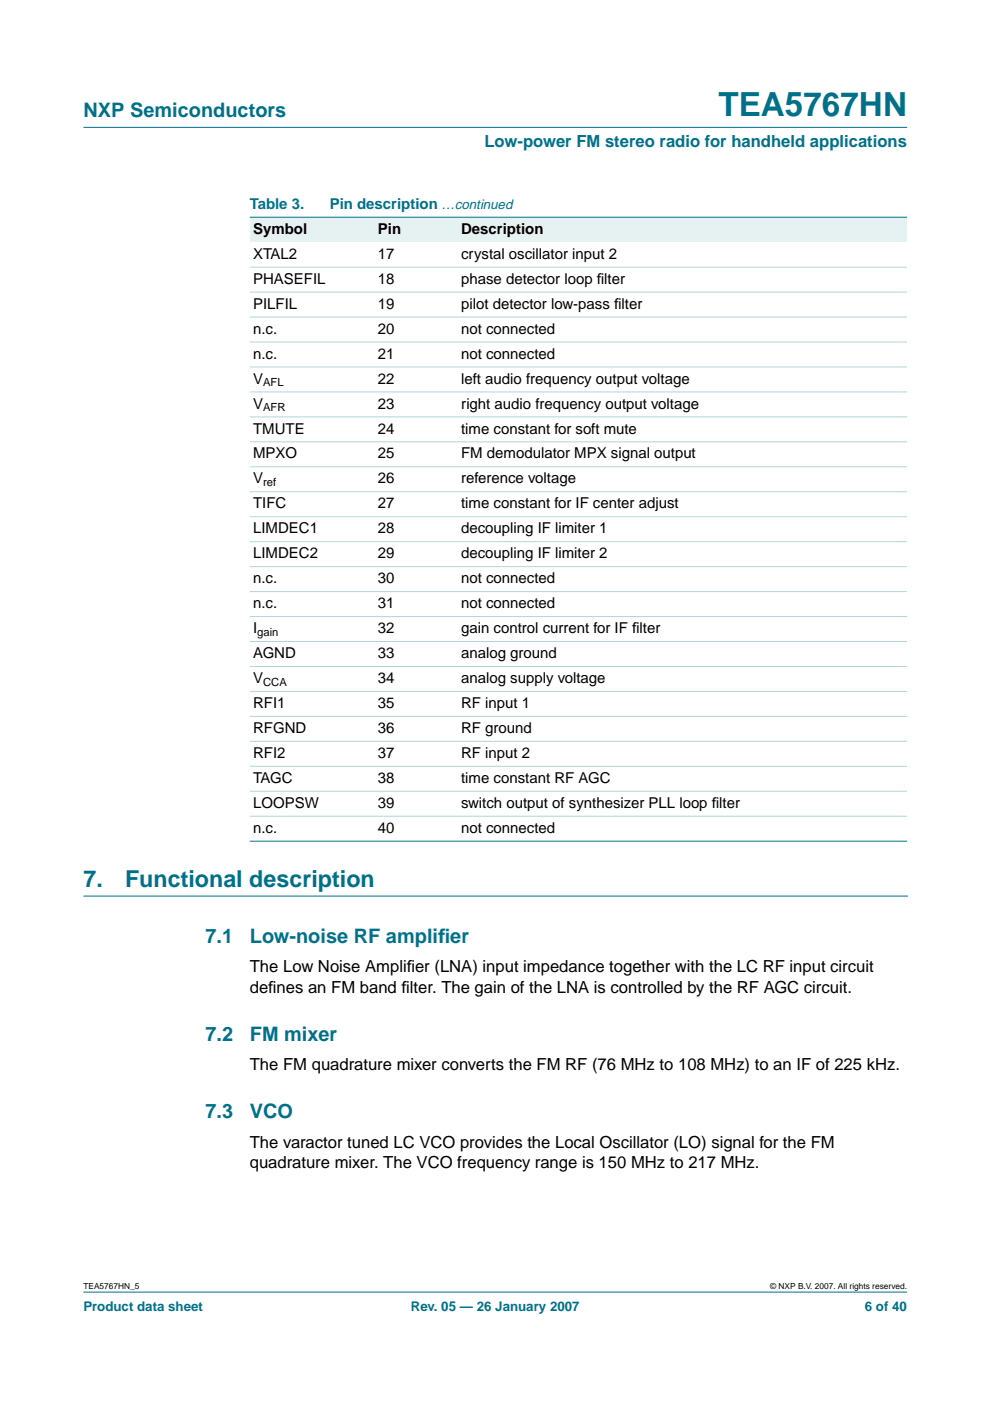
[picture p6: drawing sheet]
<svg xmlns="http://www.w3.org/2000/svg" width="210mm" height="297mm" viewBox="0 0 210 297" stroke-linecap="round" stroke-linejoin="round" font-family="sans-serif">
<defs><g id="words">
<text font-size="7.1" fill="#00708a" x="152.3" y="24.7">TEA5767HN</text>
<g font-size="4.9" fill="#00708a">
<text x="17.7" y="188">7.</text>
<text x="26.5" y="188">Functional description</text>
</g>
<g font-size="4.2" fill="#00708a">
<text x="17.7" y="24.9">NXP Semiconductors</text>
<text x="43.6" y="199.9">7.1</text>
<text x="53" y="199.9">Low-noise RF amplif</text>
<text x="92.9" y="199.9">ier</text>
<text x="43.6" y="220.7">7.2</text>
<text x="53" y="220.7">FM mixer</text>
<text x="43.6" y="237.1">7.3</text>
<text x="53" y="237.1">VCO</text>
</g>
<text font-size="3.5" fill="#00708a" x="102.7" y="31.1">Low-power FM stereo radio for handheld applications</text>
<g font-size="3.5">
<text x="53" y="206.1">The Low Noise Amplif</text>
<text x="86.2" y="206.1">ier (LNA) input impedance together with the LC RF input circuit</text>
<text x="53" y="210.5">def</text>
<text x="56.9" y="210.5">ines an FM band f</text>
<text x="85.1" y="210.5">ilter. The gain of the LNA is controlled by the RF AGC circuit.</text>
<text x="53" y="226.9">The FM quadrature mixer converts the FM RF (76 MHz to 108 MHz) to an IF of 225 kHz.</text>
<text x="53" y="243.3">The varactor tuned LC VCO provides the Local Oscillator (LO) signal for the FM</text>
<text x="53" y="247.7">quadrature mixer. The VCO frequency range is 150 MHz to 217 MHz.</text>
</g>
<g font-size="3.2" fill="#00708a">
<text x="53" y="44.3">Table 3.</text>
<text x="69.9" y="44.3">Pin description …continued</text>
</g>
<g font-size="3.2">
<text x="53.7" y="49.6">Symbol</text>
<text x="80.1" y="49.6">Pin</text>
<text x="97.8" y="49.6">Description</text>
<text x="53.7" y="54.9">XTAL2</text>
<text x="80.1" y="54.9">17</text>
<text x="97.8" y="54.9">crystal oscillator input 2</text>
<text x="53.7" y="60.2">PHASEFIL</text>
<text x="53.7" y="65.5">PILFIL</text>
<text x="80.1" y="65.5">19</text>
<text x="80.1" y="60.2">18</text>
<text x="97.8" y="65.5">pilot detector low-pass f</text>
<text x="97.8" y="60.2">phase detector loop f</text>
<text x="126.5" y="60.2">ilter</text>
<text x="130.2" y="65.5">ilter</text>
<text x="53.7" y="70.7">n.c.</text>
<text x="80.1" y="70.7">20</text>
<text x="97.8" y="70.7">not connected</text>
<text x="53.7" y="76">n.c.</text>
<text x="80.1" y="76">21</text>
<text x="97.8" y="76">not connected</text>
<text x="53.7" y="81.3">V</text>
<text x="80.1" y="81.3">22</text>
<text x="97.8" y="81.3">left audio frequency output voltage</text>
<text x="53.7" y="86.6">V</text>
<text x="80.1" y="86.6">23</text>
<text x="97.8" y="86.6">right audio frequency output voltage</text>
<text x="53.7" y="91.9">TMUTE</text>
<text x="80.1" y="91.9">24</text>
<text x="97.8" y="91.9">time constant for soft mute</text>
<text x="53.7" y="97.2">MPXO</text>
<text x="80.1" y="97.2">25</text>
<text x="97.8" y="97.2">FM demodulator MPX signal output</text>
<text x="53.7" y="102.5">V</text>
<text x="53.7" y="107.8">TIFC</text>
<text x="80.1" y="107.8">27</text>
<text x="80.1" y="102.5">26</text>
<text x="97.8" y="107.8">time constant for IF center adjust</text>
<text x="97.8" y="102.5">reference voltage</text>
<text x="53.7" y="113.1">LIMDEC1</text>
<text x="80.1" y="113.1">28</text>
<text x="97.8" y="113.1">decoupling IF limiter 1</text>
<text x="53.7" y="118.4">LIMDEC2</text>
<text x="80.1" y="118.4">29</text>
<text x="97.8" y="118.4">decoupling IF limiter 2</text>
<text x="53.7" y="123.7">n.c.</text>
<text x="80.1" y="123.7">30</text>
<text x="97.8" y="123.7">not connected</text>
<text x="53.7" y="129">n.c.</text>
<text x="80.1" y="129">31</text>
<text x="97.8" y="129">not connected</text>
<text x="53.7" y="134.3">I</text>
<text x="80.1" y="134.2">32</text>
<text x="97.8" y="134.2">gain control current for IF f</text>
<text x="134" y="134.2">ilter</text>
<text x="53.7" y="139.5">AGND</text>
<text x="80.1" y="139.5">33</text>
<text x="97.8" y="139.5">analog ground</text>
<text x="53.7" y="144.8">V</text>
<text x="80.1" y="144.8">34</text>
<text x="97.8" y="144.8">analog supply voltage</text>
<text x="53.7" y="150.1">RFI1</text>
<text x="53.7" y="155.4">RFGND</text>
<text x="80.1" y="150.1">35</text>
<text x="80.1" y="155.4">36</text>
<text x="97.8" y="150.1">RF input 1</text>
<text x="97.8" y="155.4">RF ground</text>
<text x="53.7" y="160.7">RFI2</text>
<text x="80.1" y="160.7">37</text>
<text x="97.8" y="160.7">RF input 2</text>
<text x="53.7" y="166">TAGC</text>
<text x="80.1" y="166">38</text>
<text x="97.8" y="166">time constant RF AGC</text>
<text x="53.7" y="171.3">LOOPSW</text>
<text x="80.1" y="171.3">39</text>
<text x="97.8" y="171.3">switch output of synthesizer PLL loop f</text>
<text x="150.9" y="171.3">ilter</text>
<text x="53.7" y="176.6">n.c.</text>
<text x="80.1" y="176.6">40</text>
<text x="97.8" y="176.6">not connected</text>
</g>
<g font-size="2.8" fill="#00708a">
<text x="17.7" y="278">Product data sheet</text>
<text x="87.1" y="278">Rev. 05 — 26 January 2007</text>
<text x="183.4" y="278">6 of 40</text>
</g>
<g font-size="2.4">
<text x="55.8" y="81.9">AFL</text>
<text x="55.8" y="87.2">AFR</text>
<text x="55.8" y="103.1">ref</text>
<text x="54.6" y="134.8">gain</text>
<text x="55.8" y="145.4">CCA</text>
</g>
<g font-size="1.8">
<text x="17.7" y="273.4">TEA5767HN_5</text>
<text x="163.3" y="273.4">© NXP B.V. 2007. All rights reserved.</text>
</g>
</g></defs>
<g fill="#00708a" stroke="#00708a" stroke-width=".21">
<path d="M17.7 273.9h174.6z"/>
<path d="M17.7 27h174.6z"/>
</g>
<path d="M17.7 190h174.7" fill="none" stroke="#00708a" stroke-width=".21"/>
<g fill="#e6f2f2">
<path d="M53 46.1h26.4v5.2h-26.4z" fill-rule="evenodd"/>
<path d="M79.4 46.1h17.7v5.2h-17.7z" fill-rule="evenodd"/>
<path d="M97.1 46.1h95.2v5.2h-95.2z" fill-rule="evenodd"/>
</g>
<g fill="#00708a" stroke="#00708a" stroke-width=".21">
<path d="M53 46.1h139.3z"/>
<path d="M53 178.3h139.3z"/>
</g>
<g fill="#b3d4db" stroke="#b3d4db" stroke-width=".21">
<path d="M53 56.6h139.3z"/>
<path d="M53 61.9h139.3z"/>
<path d="M53 67.2h139.3z"/>
<path d="M53 72.5h139.3z"/>
<path d="M53 77.8h139.3z"/>
<path d="M53 83.1h139.3z"/>
<path d="M53 88.4h139.3z"/>
<path d="M53 93.7h139.3z"/>
<path d="M53 99h139.3z"/>
<path d="M53 104.3h139.3z"/>
<path d="M53 109.6h139.3z"/>
<path d="M53 114.8h139.3z"/>
<path d="M53 120.1h139.3z"/>
<path d="M53 125.4h139.3z"/>
<path d="M53 130.7h139.3z"/>
<path d="M53 136h139.3z"/>
<path d="M53 141.3h139.3z"/>
<path d="M53 146.6h139.3z"/>
<path d="M53 151.9h139.3z"/>
<path d="M53 157.2h139.3z"/>
<path d="M53 162.5h139.3z"/>
<path d="M53 167.8h139.3z"/>
<path d="M53 173.1h139.3z"/>
</g>
<use href="#words"/>
</svg>
